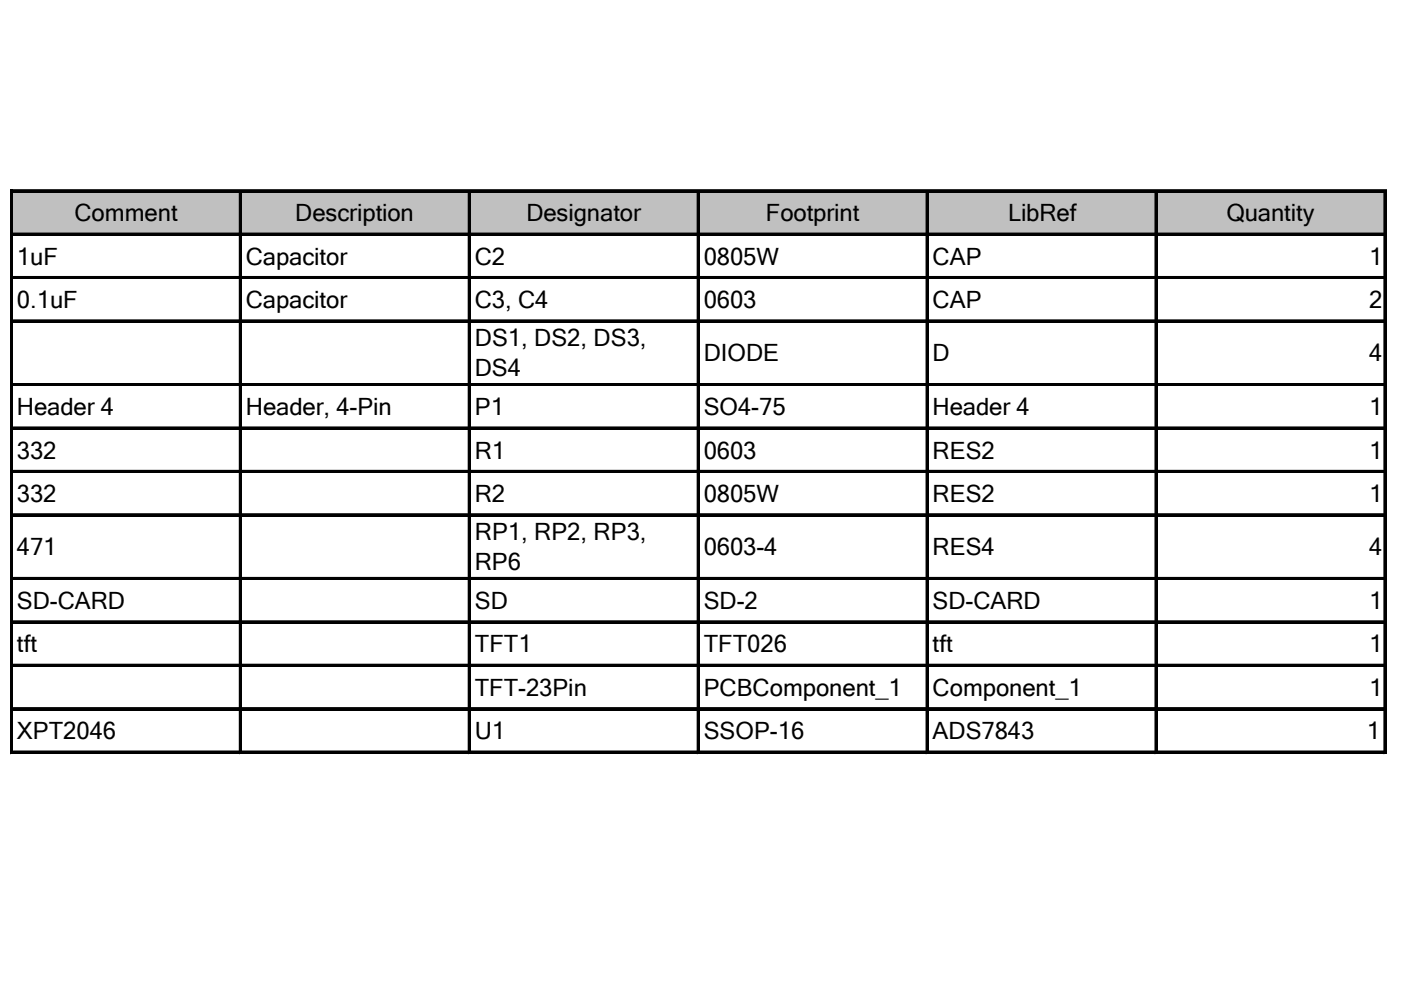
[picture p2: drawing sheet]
<svg xmlns="http://www.w3.org/2000/svg" width="297mm" height="210mm" viewBox="0 0 297 210" stroke-linecap="round" stroke-linejoin="round" font-family="sans-serif">
<defs><g id="words">
<g font-size="5.1">
<text x="15.8" y="46.9">Comment</text>
<text x="62.6" y="46.9">Description</text>
<text x="111.6" y="46.9">Designator</text>
<text x="162.4" y="46.9">Footprint</text>
<text x="213.7" y="46.9">LibRef</text>
<text x="260" y="46.9">Quantity</text>
<text x="3.6" y="56.1">1uF</text>
<text x="52.1" y="56.1">Capacitor</text>
<text x="100.7" y="56.1">C2</text>
<text x="149.2" y="56.1">0805W</text>
<text x="197.7" y="56.1">CAP</text>
<text x="290.3" y="56.1">1</text>
<text x="3.6" y="65.3">0.1uF</text>
<text x="52.1" y="65.3">Capacitor</text>
<text x="100.7" y="65.3">C3, C4</text>
<text x="149.2" y="65.3">0603</text>
<text x="197.7" y="65.3">CAP</text>
<text x="290.3" y="65.3">2</text>
<text x="100.7" y="73.5">DS1, DS2, DS3,</text>
<text x="149.2" y="76.6">DIODE</text>
<text x="197.7" y="76.6">D</text>
<text x="290.3" y="76.6">4</text>
<text x="100.7" y="79.8">DS4</text>
<text x="3.6" y="88">Header 4</text>
<text x="52.1" y="88">Header, 4-Pin</text>
<text x="100.7" y="88">P1</text>
<text x="149.2" y="88">SO4-75</text>
<text x="197.7" y="88">Header 4</text>
<text x="290.3" y="88">1</text>
<text x="3.6" y="97.2">332</text>
<text x="100.7" y="97.2">R1</text>
<text x="149.2" y="97.2">0603</text>
<text x="197.7" y="97.2">RES2</text>
<text x="290.3" y="97.2">1</text>
<text x="3.6" y="106.4">332</text>
<text x="100.7" y="106.4">R2</text>
<text x="149.2" y="106.4">0805W</text>
<text x="197.7" y="106.4">RES2</text>
<text x="290.3" y="106.4">1</text>
<text x="3.6" y="117.7">471</text>
<text x="100.7" y="114.6">RP1, RP2, RP3,</text>
<text x="149.2" y="117.7">0603-4</text>
<text x="197.7" y="117.7">RES4</text>
<text x="290.3" y="117.7">4</text>
<text x="100.7" y="120.9">RP6</text>
<text x="3.6" y="129.1">SD-CARD</text>
<text x="100.7" y="129.1">SD</text>
<text x="149.2" y="129.1">SD-2</text>
<text x="197.7" y="129.1">SD-CARD</text>
<text x="290.3" y="129.1">1</text>
<text x="3.6" y="138.3">tft</text>
<text x="100.7" y="138.3">TFT1</text>
<text x="149.2" y="138.3">TFT026</text>
<text x="197.7" y="138.3">tft</text>
<text x="290.3" y="138.3">1</text>
<text x="100.7" y="147.5">TFT-23Pin</text>
<text x="149.2" y="147.5">PCBComponent_1</text>
<text x="197.7" y="147.5">Component_1</text>
<text x="290.3" y="147.5">1</text>
<text x="3.6" y="156.7">XPT2046</text>
<text x="100.7" y="156.7">U1</text>
<text x="149.2" y="156.7">SSOP-16</text>
<text x="197.7" y="156.7">ADS7843</text>
<text x="289.8" y="156.7">1</text>
</g>
</g></defs>
<path d="M2.5 40.5h291.3v9.3h-291.3z" fill="#c0c0c0"/>
<g fill="none" stroke="#000" stroke-width=".21">
<path d="M2.2 40.2v119.6M2.8 40.2h291.2M2.8 49.4h291.2M2.8 58.6h291.2M50.7 40.8v119M99.3 40.8v119M147.8 40.8v119M196.3 40.8v119M244.9 40.8v119M293.4 40.8v119M2.8 67.8h291.2M2.8 81.3h291.2"/>
<path d="M2.8 90.5h291.2M2.8 99.7h291.2M2.8 108.9h291.2M2.8 122.4h291.2M2.8 131.6h291.2M2.8 140.8h291.2M2.8 150h291.2M2.8 159.2h291.2"/>
</g>
<g fill="#000">
<path d="M2.2 40.2h.6v119.6h-.6zM2.8 40.2h291.2v.6h-291.2zM2.8 49.4h291.2v.6h-291.2zM2.8 58.6h291.2v.6h-291.2zM50.7 40.8h.7v119h-.7zM99.3 40.8h.6v119h-.6zM147.8 40.8h.6v119h-.6zM196.3 40.8h.7v119h-.7zM244.9 40.8h.6v119h-.6zM293.4 40.8h.6v119h-.6zM2.8 67.8h291.2v.6h-291.2zM2.8 81.3h291.2v.6h-291.2z"/>
<path d="M2.8 90.5h291.2v.6h-291.2zM2.8 99.7h291.2v.6h-291.2zM2.8 108.9h291.2v.6h-291.2zM2.8 122.4h291.2v.6h-291.2zM2.8 131.6h291.2v.6h-291.2zM2.8 140.8h291.2v.6h-291.2zM2.8 150h291.2v.6h-291.2zM2.8 159.2h291.2v.6h-291.2z"/>
</g>
<use href="#words"/>
</svg>
